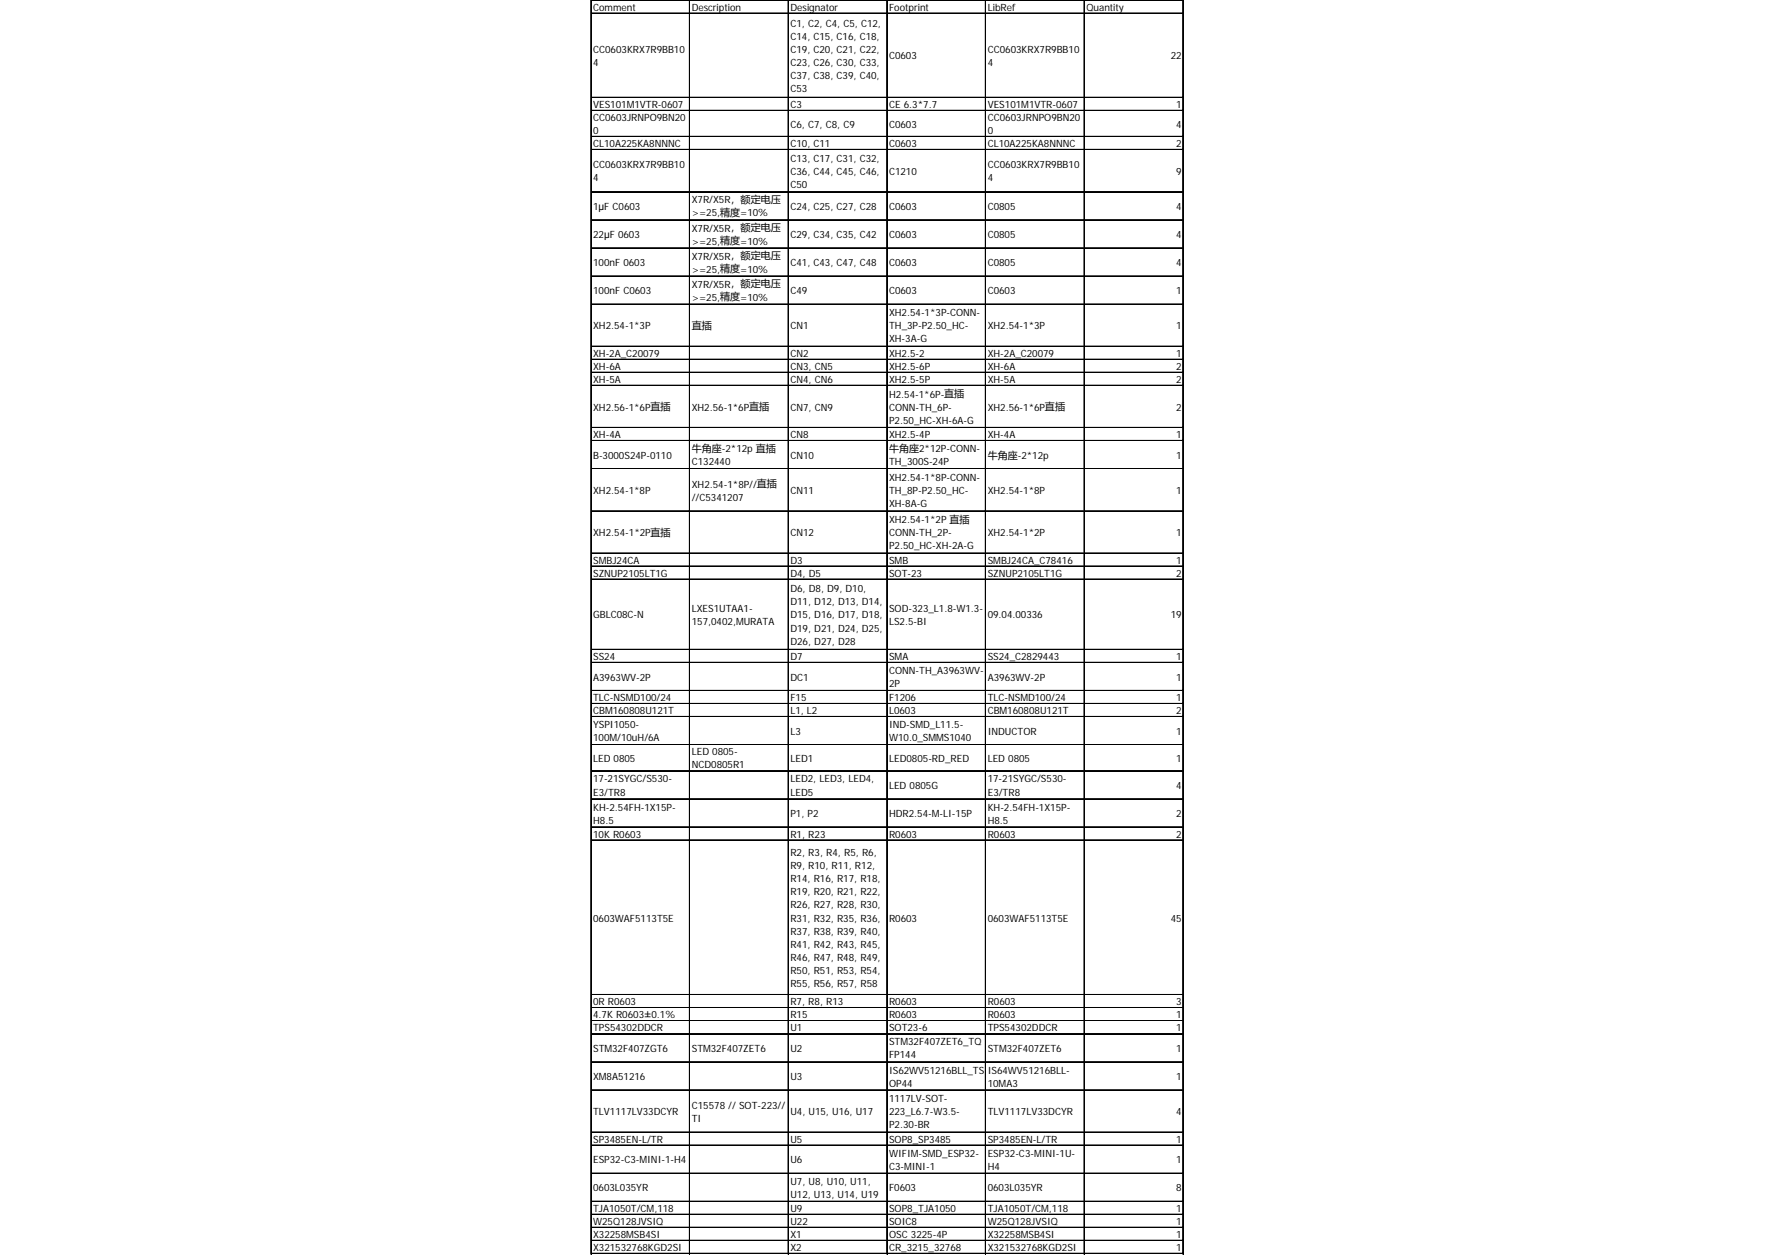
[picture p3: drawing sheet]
<svg xmlns="http://www.w3.org/2000/svg" width="297mm" height="210mm" viewBox="0 0 297 210" stroke-linecap="round" stroke-linejoin="round" font-family="sans-serif">
<defs><g id="words">
<g font-size="1.7">
<text x="99.3" y="1.8">Comment</text>
<text x="115.8" y="1.8">Description</text>
<text x="132.3" y="1.8">Designator</text>
<text x="132.3" y="4.5">C1, C2, C4, C5, C12,</text>
<text x="148.8" y="1.8">Footprint</text>
<text x="165.3" y="1.8">LibRef</text>
<text x="181.8" y="1.8">Quantity</text>
<text x="99.3" y="8.9">CC0603KRX7R9BB10</text>
<text x="99.3" y="11">4</text>
<text x="132.3" y="6.7">C14, C15, C16, C18,</text>
<text x="132.3" y="8.9">C19, C20, C21, C22,</text>
<text x="132.3" y="11">C23, C26, C30, C33,</text>
<text x="148.8" y="10">C0603</text>
<text x="165.3" y="8.9">CC0603KRX7R9BB10</text>
<text x="165.3" y="11">4</text>
<text x="195.9" y="10">22</text>
<text x="132.3" y="13.2">C37, C38, C39, C40,</text>
<text x="132.3" y="15.4">C53</text>
<text x="99.3" y="18.1">VES101M1VTR-0607</text>
<text x="99.3" y="20.3">CC0603JRNPO9BN20</text>
<text x="99.3" y="22.5">0</text>
<text x="132.3" y="18.1">C3</text>
<text x="132.3" y="21.4">C6, C7, C8, C9</text>
<text x="148.8" y="18.1">CE 6.3*7.7</text>
<text x="148.8" y="21.4">C0603</text>
<text x="165.3" y="18.1">VES101M1VTR-0607</text>
<text x="165.3" y="20.3">CC0603JRNPO9BN20</text>
<text x="165.3" y="22.5">0</text>
<text x="196.8" y="18.1">1</text>
<text x="196.8" y="21.4">4</text>
<text x="99.3" y="24.6">CL10A225KA8NNNC</text>
<text x="99.3" y="28.2">CC0603KRX7R9BB10</text>
<text x="132.3" y="24.6">C10, C11</text>
<text x="132.3" y="27.1">C13, C17, C31, C32,</text>
<text x="132.3" y="29.3">C36, C44, C45, C46,</text>
<text x="148.8" y="24.6">C0603</text>
<text x="148.8" y="29.3">C1210</text>
<text x="165.3" y="24.6">CL10A225KA8NNNC</text>
<text x="165.3" y="28.2">CC0603KRX7R9BB10</text>
<text x="196.8" y="24.6">2</text>
<text x="196.8" y="29.3">9</text>
<text x="99.3" y="30.3">4</text>
<text x="99.3" y="35.1">1μF C0603</text>
<text x="115.8" y="34">X7R/X5R，额定电压</text>
<text x="132.3" y="31.4">C50</text>
<text x="132.3" y="35.1">C24, C25, C27, C28</text>
<text x="148.8" y="35.1">C0603</text>
<text x="165.3" y="30.3">4</text>
<text x="165.3" y="35.1">C0805</text>
<text x="196.8" y="35.1">4</text>
<text x="99.3" y="39.8">22μF 0603</text>
<text x="115.8" y="36.2">&gt;=25,精度=10%</text>
<text x="115.8" y="38.7">X7R/X5R，额定电压</text>
<text x="115.8" y="40.9">&gt;=25,精度=10%</text>
<text x="132.3" y="39.8">C29, C34, C35, C42</text>
<text x="148.8" y="39.8">C0603</text>
<text x="165.3" y="39.8">C0805</text>
<text x="196.8" y="39.8">4</text>
<text x="99.3" y="44.5">100nF 0603</text>
<text x="115.8" y="43.4">X7R/X5R，额定电压</text>
<text x="115.8" y="45.6">&gt;=25,精度=10%</text>
<text x="132.3" y="44.5">C41, C43, C47, C48</text>
<text x="148.8" y="44.5">C0603</text>
<text x="165.3" y="44.5">C0805</text>
<text x="196.8" y="44.5">4</text>
<text x="99.3" y="49.2">100nF C0603</text>
<text x="115.8" y="48.1">X7R/X5R，额定电压</text>
<text x="115.8" y="50.3">&gt;=25,精度=10%</text>
<text x="132.3" y="49.2">C49</text>
<text x="148.8" y="49.2">C0603</text>
<text x="148.8" y="52.9">XH2.54-1*3P-CONN-</text>
<text x="165.3" y="49.2">C0603</text>
<text x="196.8" y="49.2">1</text>
<text x="99.3" y="55.1">XH2.54-1*3P</text>
<text x="99.3" y="59.7">XH-2A_C20079</text>
<text x="115.8" y="55.1">直插</text>
<text x="132.3" y="55.1">CN1</text>
<text x="132.3" y="59.7">CN2</text>
<text x="148.8" y="55.1">TH_3P-P2.50_HC-</text>
<text x="148.8" y="57.3">XH-3A-G</text>
<text x="148.8" y="59.7">XH2.5-2</text>
<text x="165.3" y="55.1">XH2.54-1*3P</text>
<text x="165.3" y="59.7">XH-2A_C20079</text>
<text x="196.8" y="55.1">1</text>
<text x="196.8" y="59.7">1</text>
<text x="99.3" y="61.9">XH-6A</text>
<text x="99.3" y="64.1">XH-5A</text>
<text x="132.3" y="61.9">CN3, CN5</text>
<text x="132.3" y="64.1">CN4, CN6</text>
<text x="148.8" y="61.9">XH2.5-6P</text>
<text x="148.8" y="64.1">XH2.5-5P</text>
<text x="165.3" y="61.9">XH-6A</text>
<text x="165.3" y="64.1">XH-5A</text>
<text x="196.8" y="61.9">2</text>
<text x="196.8" y="64.1">2</text>
<text x="99.3" y="68.7">XH2.56-1*6P直插</text>
<text x="115.8" y="68.7">XH2.56-1*6P直插</text>
<text x="132.3" y="68.7">CN7, CN9</text>
<text x="148.8" y="66.5">H2.54-1*6P-直插</text>
<text x="148.8" y="68.7">CONN-TH_6P-</text>
<text x="148.8" y="70.9">P2.50_HC-XH-6A-G</text>
<text x="165.3" y="68.7">XH2.56-1*6P直插</text>
<text x="196.8" y="68.7">2</text>
<text x="99.3" y="73.3">XH-4A</text>
<text x="99.3" y="76.7">B-3000S24P-0110</text>
<text x="115.8" y="75.6">牛角座-2*12p 直插</text>
<text x="115.8" y="77.8">C132440</text>
<text x="132.3" y="73.3">CN8</text>
<text x="132.3" y="76.7">CN10</text>
<text x="148.8" y="73.3">XH2.5-4P</text>
<text x="148.8" y="75.6">牛角座2*12P-CONN-</text>
<text x="148.8" y="77.8">TH_300S-24P</text>
<text x="165.3" y="73.3">XH-4A</text>
<text x="165.3" y="76.7">牛角座-2*12p</text>
<text x="196.8" y="73.3">1</text>
<text x="196.8" y="76.7">1</text>
<text x="99.3" y="82.6">XH2.54-1*8P</text>
<text x="115.8" y="81.5">XH2.54-1*8P//直插</text>
<text x="115.8" y="83.7">//C5341207</text>
<text x="132.3" y="82.6">CN11</text>
<text x="148.8" y="80.5">XH2.54-1*8P-CONN-</text>
<text x="148.8" y="82.6">TH_8P-P2.50_HC-</text>
<text x="165.3" y="82.6">XH2.54-1*8P</text>
<text x="196.8" y="82.6">1</text>
<text x="99.3" y="89.7">XH2.54-1*2P直插</text>
<text x="132.3" y="89.7">CN12</text>
<text x="148.8" y="84.8">XH-8A-G</text>
<text x="148.8" y="87.5">XH2.54-1*2P 直插</text>
<text x="148.8" y="89.7">CONN-TH_2P-</text>
<text x="165.3" y="89.7">XH2.54-1*2P</text>
<text x="196.8" y="89.7">1</text>
<text x="99.3" y="94.3">SMBJ24CA</text>
<text x="132.3" y="94.3">D3</text>
<text x="148.8" y="91.9">P2.50_HC-XH-2A-G</text>
<text x="148.8" y="94.3">SMB</text>
<text x="165.3" y="94.3">SMBJ24CA_C78416</text>
<text x="196.8" y="94.3">1</text>
<text x="99.3" y="96.5">SZNUP2105LT1G</text>
<text x="132.3" y="96.5">D4, D5</text>
<text x="132.3" y="99.1">D6, D8, D9, D10,</text>
<text x="132.3" y="101.3">D11, D12, D13, D14,</text>
<text x="148.8" y="96.5">SOT-23</text>
<text x="165.3" y="96.5">SZNUP2105LT1G</text>
<text x="196.8" y="96.5">2</text>
<text x="99.3" y="103.4">GBLC08C-N</text>
<text x="115.8" y="102.4">LXES1UTAA1-</text>
<text x="115.8" y="104.5">157,0402,MURATA</text>
<text x="132.3" y="103.4">D15, D16, D17, D18,</text>
<text x="132.3" y="105.6">D19, D21, D24, D25,</text>
<text x="132.3" y="107.8">D26, D27, D28</text>
<text x="148.8" y="102.4">SOD-323_L1.8-W1.3-</text>
<text x="148.8" y="104.5">LS2.5-BI</text>
<text x="165.3" y="103.4">09.04.00336</text>
<text x="195.9" y="103.4">19</text>
<text x="99.3" y="110.4">SS24</text>
<text x="99.3" y="113.9">A3963WV-2P</text>
<text x="132.3" y="110.4">D7</text>
<text x="132.3" y="113.9">DC1</text>
<text x="148.8" y="110.4">SMA</text>
<text x="148.8" y="112.8">CONN-TH_A3963WV-</text>
<text x="165.3" y="110.4">SS24_C2829443</text>
<text x="165.3" y="113.9">A3963WV-2P</text>
<text x="196.8" y="110.4">1</text>
<text x="196.8" y="113.9">1</text>
<text x="99.3" y="117.3">TLC-NSMD100/24</text>
<text x="99.3" y="119.5">CBM160808U121T</text>
<text x="132.3" y="117.3">F15</text>
<text x="132.3" y="119.5">L1, L2</text>
<text x="148.8" y="114.9">2P</text>
<text x="148.8" y="117.3">F1206</text>
<text x="148.8" y="119.5">L0603</text>
<text x="165.3" y="117.3">TLC-NSMD100/24</text>
<text x="165.3" y="119.5">CBM160808U121T</text>
<text x="196.8" y="117.3">1</text>
<text x="196.8" y="119.5">2</text>
<text x="99.3" y="121.8">YSPI1050-</text>
<text x="99.3" y="124">100M/10uH/6A</text>
<text x="132.3" y="122.9">L3</text>
<text x="148.8" y="121.8">IND-SMD_L11.5-</text>
<text x="148.8" y="124">W10.0_SMMS1040</text>
<text x="165.3" y="122.9">INDUCTOR</text>
<text x="196.8" y="122.9">1</text>
<text x="99.3" y="127.4">LED 0805</text>
<text x="99.3" y="130.9">17-21SYGC/S530-</text>
<text x="115.8" y="126.4">LED 0805-</text>
<text x="115.8" y="128.5">NCD0805R1</text>
<text x="132.3" y="127.4">LED1</text>
<text x="132.3" y="130.9">LED2, LED3, LED4,</text>
<text x="148.8" y="127.4">LED0805-RD_RED</text>
<text x="148.8" y="132">LED 0805G</text>
<text x="165.3" y="127.4">LED 0805</text>
<text x="165.3" y="130.9">17-21SYGC/S530-</text>
<text x="196.8" y="127.4">1</text>
<text x="196.8" y="132">4</text>
<text x="99.3" y="133.1">E3/TR8</text>
<text x="99.3" y="135.6">KH-2.54FH-1X15P-</text>
<text x="99.3" y="137.8">H8.5</text>
<text x="132.3" y="133.1">LED5</text>
<text x="132.3" y="136.7">P1, P2</text>
<text x="148.8" y="136.7">HDR2.54-M-LI-15P</text>
<text x="165.3" y="133.1">E3/TR8</text>
<text x="165.3" y="135.6">KH-2.54FH-1X15P-</text>
<text x="165.3" y="137.8">H8.5</text>
<text x="196.8" y="136.7">2</text>
<text x="99.3" y="140.1">10K R0603</text>
<text x="132.3" y="140.1">R1, R23</text>
<text x="132.3" y="143.2">R2, R3, R4, R5, R6,</text>
<text x="148.8" y="140.1">R0603</text>
<text x="165.3" y="140.1">R0603</text>
<text x="196.8" y="140.1">2</text>
<text x="132.3" y="145.4">R9, R10, R11, R12,</text>
<text x="132.3" y="147.6">R14, R16, R17, R18,</text>
<text x="132.3" y="149.8">R19, R20, R21, R22,</text>
<text x="99.3" y="154.1">0603WAF5113T5E</text>
<text x="132.3" y="151.9">R26, R27, R28, R30,</text>
<text x="132.3" y="154.1">R31, R32, R35, R36,</text>
<text x="148.8" y="154.1">R0603</text>
<text x="165.3" y="154.1">0603WAF5113T5E</text>
<text x="195.9" y="154.1">45</text>
<text x="132.3" y="156.3">R37, R38, R39, R40,</text>
<text x="132.3" y="158.5">R41, R42, R43, R45,</text>
<text x="132.3" y="160.7">R46, R47, R48, R49,</text>
<text x="132.3" y="162.8">R50, R51, R53, R54,</text>
<text x="132.3" y="165">R55, R56, R57, R58</text>
<text x="99.3" y="168.2">0R R0603</text>
<text x="99.3" y="170.3">4.7K R0603±0.1%</text>
<text x="99.3" y="172.5">TPS54302DDCR</text>
<text x="132.3" y="168.2">R7, R8, R13</text>
<text x="132.3" y="170.3">R15</text>
<text x="132.3" y="172.5">U1</text>
<text x="148.8" y="168.2">R0603</text>
<text x="148.8" y="170.3">R0603</text>
<text x="148.8" y="172.5">SOT23-6</text>
<text x="165.3" y="168.2">R0603</text>
<text x="165.3" y="170.3">R0603</text>
<text x="165.3" y="172.5">TPS54302DDCR</text>
<text x="196.8" y="168.2">3</text>
<text x="196.8" y="170.3">1</text>
<text x="196.8" y="172.5">1</text>
<text x="99.3" y="175.9">STM32F407ZGT6</text>
<text x="115.8" y="175.9">STM32F407ZET6</text>
<text x="132.3" y="175.9">U2</text>
<text x="148.8" y="174.9">STM32F407ZET6_TQ</text>
<text x="148.8" y="177">FP144</text>
<text x="148.8" y="179.6">IS62WV51216BLL_TS</text>
<text x="165.3" y="175.9">STM32F407ZET6</text>
<text x="165.3" y="179.6">IS64WV51216BLL-</text>
<text x="196.8" y="175.9">1</text>
<text x="99.3" y="180.6">XM8A51216</text>
<text x="115.8" y="185.4">C15578 // SOT-223//</text>
<text x="132.3" y="180.6">U3</text>
<text x="148.8" y="181.7">OP44</text>
<text x="148.8" y="184.4">1117LV-SOT-</text>
<text x="165.3" y="181.7">10MA3</text>
<text x="196.8" y="180.6">1</text>
<text x="99.3" y="186.5">TLV1117LV33DCYR</text>
<text x="99.3" y="191.2">SP3485EN-L/TR</text>
<text x="115.8" y="187.6">TI</text>
<text x="132.3" y="186.5">U4, U15, U16, U17</text>
<text x="132.3" y="191.2">U5</text>
<text x="148.8" y="186.5">223_L6.7-W3.5-</text>
<text x="148.8" y="188.7">P2.30-BR</text>
<text x="148.8" y="191.2">SOP8_SP3485</text>
<text x="165.3" y="186.5">TLV1117LV33DCYR</text>
<text x="165.3" y="191.2">SP3485EN-L/TR</text>
<text x="196.8" y="186.5">4</text>
<text x="196.8" y="191.2">1</text>
<text x="99.3" y="194.6">ESP32-C3-MINI-1-H4</text>
<text x="132.3" y="194.6">U6</text>
<text x="148.8" y="193.5">WIFIM-SMD_ESP32-</text>
<text x="148.8" y="195.7">C3-MINI-1</text>
<text x="165.3" y="193.5">ESP32-C3-MINI-1U-</text>
<text x="165.3" y="195.7">H4</text>
<text x="196.8" y="194.6">1</text>
<text x="99.3" y="199.3">0603L035YR</text>
<text x="99.3" y="202.7">TJA1050T/CM,118</text>
<text x="132.3" y="198.2">U7, U8, U10, U11,</text>
<text x="132.3" y="200.4">U12, U13, U14, U19</text>
<text x="132.3" y="202.7">U9</text>
<text x="148.8" y="199.3">F0603</text>
<text x="148.8" y="202.7">SOP8_TJA1050</text>
<text x="165.3" y="199.3">0603L035YR</text>
<text x="165.3" y="202.7">TJA1050T/CM,118</text>
<text x="196.8" y="199.3">8</text>
<text x="196.8" y="202.7">1</text>
<text x="99.3" y="204.9">W25Q128JVSIQ</text>
<text x="99.3" y="207.1">X32258MSB4SI</text>
<text x="99.3" y="209.3">X321532768KGD2SI</text>
<text x="132.3" y="204.9">U22</text>
<text x="132.3" y="207.1">X1</text>
<text x="132.3" y="209.3">X2</text>
<text x="148.8" y="204.9">SOIC8</text>
<text x="148.8" y="207.1">OSC 3225-4P</text>
<text x="148.8" y="209.3">CR_3215_32768</text>
<text x="165.3" y="204.9">W25Q128JVSIQ</text>
<text x="165.3" y="207.1">X32258MSB4SI</text>
<text x="165.3" y="209.3">X321532768KGD2SI</text>
<text x="196.8" y="204.9">1</text>
<text x="196.8" y="207.1">1</text>
<text x="196.8" y="209.3">1</text>
</g>
</g></defs>
<g fill="none" stroke="#000" stroke-width=".17">
<path d="M98.9 0v209.8M99 0h99.1M99 .1h99.1M99 2.2h99.1M99 16.3h99.1M99 18.4h99.1M99 18.5h99.1M115.4 .1v209.7M131.9 .1v209.7M132 .1v209.7M148.4 .1v209.7M148.5 .1v209.7"/>
<path d="M164.9 .1v209.7M165 .1v209.7M181.4 .1v209.7M181.5 .1v209.7M197.9 .1v209.7M198 .1v209.7M99 22.8h99.1M99 22.9h99.1M99 25h99.1M99 25.1h99.1M99 32h99.1M99 32.1h99.1"/>
<path d="M99 36.7h99.1M99 36.8h99.1M99 41.4h99.1M99 41.5h99.1M99 46.1h99.1M99 46.2h99.1M99 50.8h99.1M99 50.9h99.1M99 57.9h99.1M99 58h99.1M99 60.1h99.1M99 62.2h99.1"/>
<path d="M99 62.3h99.1M99 64.4h99.1M99 64.5h99.1M99 71.5h99.1M99 71.6h99.1M99 73.7h99.1M99 78.4h99.1M99 85.4h99.1M99 85.5h99.1M99 92.5h99.1M99 92.6h99.1M99 94.7h99.1"/>
<path d="M99 96.8h99.1M99 96.9h99.1M99 108.6h99.1M99 108.7h99.1M99 110.8h99.1M99 115.5h99.1M99 117.6h99.1M99 117.7h99.1M99 119.8h99.1M99 119.9h99.1M99 124.5h99.1M99 124.6h99.1"/>
<path d="M99 128.9h99.1M99 129h99.1M99 133.6h99.1M99 133.7h99.1M99 138.3h99.1M99 138.4h99.1M99 140.5h99.1M99 166.3h99.1M99 166.4h99.1M99 168.5h99.1M99 168.6h99.1M99 170.7h99.1"/>
<path d="M99 170.8h99.1M99 172.9h99.1M99 177.6h99.1M99 182.3h99.1M99 189.3h99.1M99 189.4h99.1M99 191.5h99.1M99 191.6h99.1M99 196.2h99.1M99 196.3h99.1M99 200.9h99.1M99 201h99.1"/>
<path d="M99 203.1h99.1M99 203.2h99.1M99 205.2h99.1M99 205.3h99.1M99 207.4h99.1M99 207.5h99.1M99 209.6h99.1M99 209.7h99.1"/>
</g>
<use href="#words"/>
</svg>
